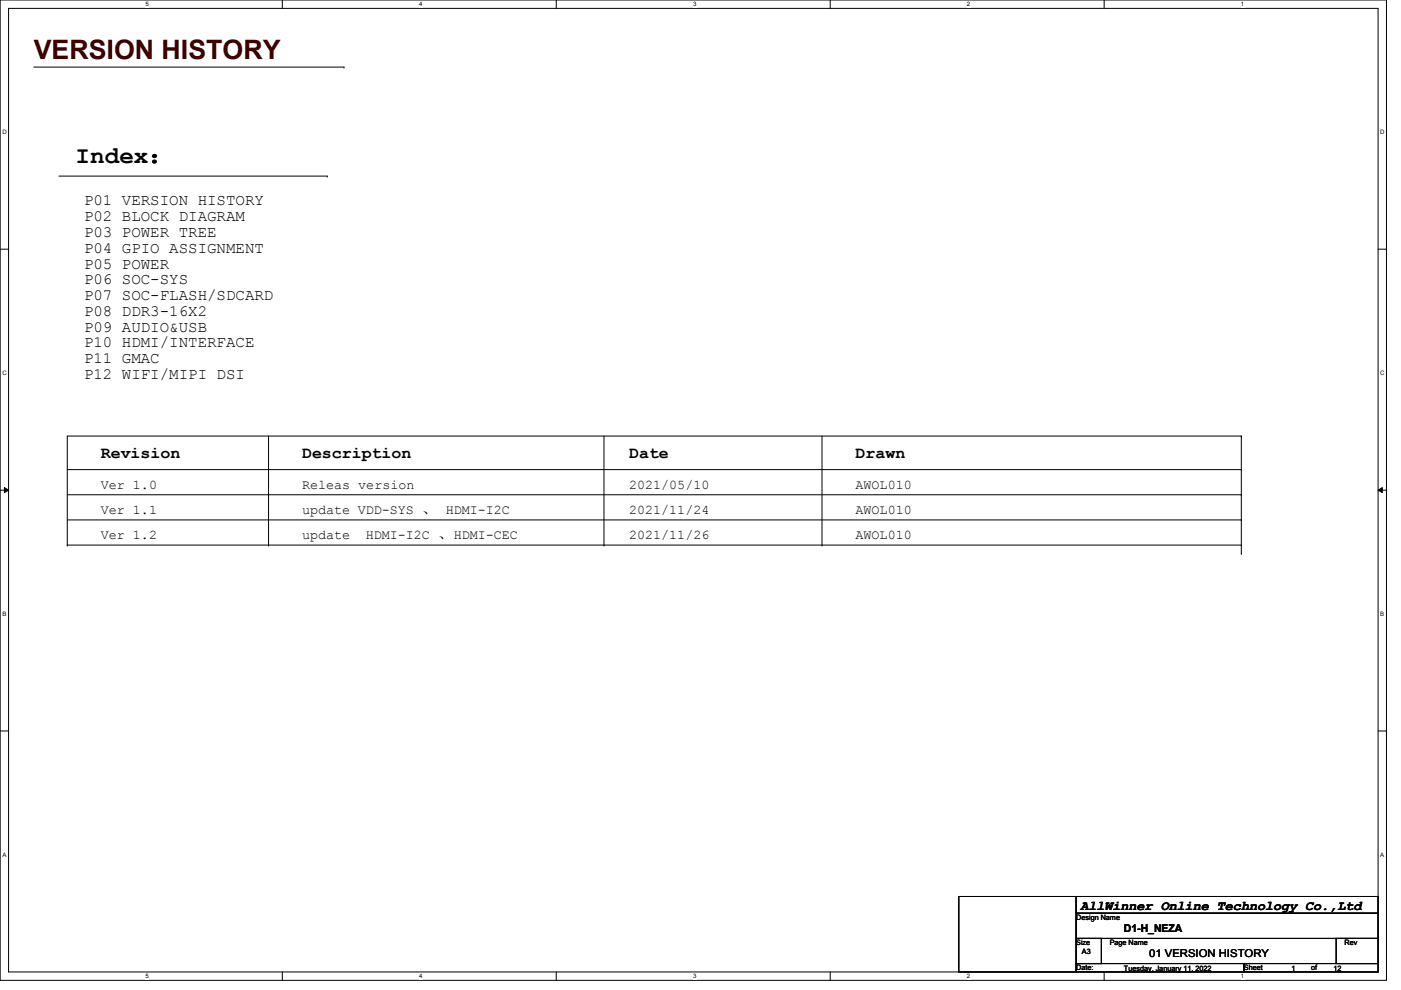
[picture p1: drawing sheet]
<svg xmlns="http://www.w3.org/2000/svg" width="297mm" height="210mm" viewBox="0 0 297 210" stroke-linecap="round" stroke-linejoin="round" font-family="sans-serif">
<defs><g id="words">
<text font-size="5.7" fill="#400000" x="7.2" y="12.4">VERSION HISTORY</text>
<text font-size="5.1" x="16" y="34.5">Index：</text>
<g font-size="3.5">
<text x="21.4" y="97.1">Revision</text>
<text x="64" y="97.1">Description</text>
<text x="133.4" y="97.1">Date</text>
<text x="181.4" y="97.1">Drawn</text>
</g>
<g font-size="3.3">
<text x="17.8" y="43.6">P01 VERSION HISTORY</text>
<text x="17.8" y="46.9">P02 BLOCK DIAGRAM</text>
<text x="17.8" y="50.2">P03 POWER TREE</text>
<text x="17.8" y="53.6">P04 GPIO ASSIGNMENT</text>
<text x="17.8" y="56.9">P05 POWER</text>
<text x="17.8" y="60.3">P06 SOC-SYS</text>
<text x="17.8" y="63.6">P07 SOC-FLASH/SDCARD</text>
<text x="17.8" y="67">P08 DDR3-16X2</text>
<text x="17.8" y="70.3">P09 AUDIO&amp;USB</text>
<text x="17.8" y="73.7">P10 HDMI/INTERFACE</text>
<text x="17.8" y="77">P11 GMAC</text>
<text x="17.8" y="80.3">P12 WIFI/MIPI DSI</text>
</g>
<g font-size="2.8">
<text x="21.4" y="103.6">Ver 1.0</text>
<text x="64" y="103.6">Releas version</text>
<text x="133.4" y="103.6">2021/05/10</text>
<text x="181.4" y="103.6">AWOL010</text>
<text x="21.4" y="108.9">Ver 1.1</text>
<text x="64" y="108.9">update VDD-SYS 、 HDMI-I2C</text>
<text x="133.4" y="108.9">2021/11/24</text>
<text x="181.4" y="108.9">AWOL010</text>
<text x="21.4" y="114.3">Ver 1.2</text>
<text x="64" y="114.3">update</text>
<text x="77.6" y="114.3">HDMI-I2C 、HDMI-CEC</text>
<text x="133.4" y="114.3">2021/11/26</text>
<text x="181.4" y="114.3">AWOL010</text>
<text x="229.1" y="193">AllWinner Online Technology Co.,Ltd</text>
</g>
<g font-size="2.3">
<text x="238.3" y="197.7">D1-H_NEZA</text>
<text x="243.6" y="203">01 VERSION HISTORY</text>
</g>
<g font-size="1.6">
<text x="228.2" y="195.1">Design Name</text>
<text x="228.2" y="200.4">Size</text>
<text x="229.4" y="202.4">A3</text>
<text x="235.3" y="200.4">Page Name</text>
<text x="285.1" y="200.4">Rev</text>
<text x="228.2" y="205.7">Date:</text>
<text x="238.3" y="205.9">Tuesday, January 11, 2022</text>
<text x="263.7" y="205.7">Sheet</text>
<text x="273.9" y="205.9">1</text>
<text x="278" y="205.7">of</text>
<text x="282.7" y="205.9">12</text>
</g>
<g font-size="1.3">
<text x="30.8" y="1.3">5</text>
<text x="88.9" y="1.3">4</text>
<text x="146.9" y="1.3">3</text>
<text x="205" y="1.3">2</text>
<text x="263.1" y="1.3">1</text>
<text x=".5" y="28.4">D</text>
<text x="292.6" y="28.4">D</text>
<text x=".5" y="79.5">C</text>
<text x="292.6" y="79.5">C</text>
<text x=".5" y="130.6">B</text>
<text x="292.6" y="130.6">B</text>
<text x=".5" y="181.7">A</text>
<text x="292.6" y="181.7">A</text>
<text x="30.8" y="207.4">5</text>
<text x="88.9" y="207.4">4</text>
<text x="146.9" y="207.4">3</text>
<text x="205" y="207.4">2</text>
<text x="263.1" y="207.4">1</text>
</g>
</g></defs>
<path d="M0 0h294v207.9h-294zM1.8 1.8h290.4v204.3h-290.4z" fill="none" stroke="#000" stroke-width=".21"/>
<g fill="#fff">
<path d="M30.8 .2h.7v1.4h-.7z"/>
<path d="M30.8 206.2h.7v1.4h-.7z"/>
</g>
<path d="M59.9 0v1.8M59.9 206.1v1.8" fill="none" stroke="#000" stroke-width=".21"/>
<g fill="#fff">
<path d="M88.9 .2h.6v1.4h-.6z"/>
<path d="M88.9 206.2h.6v1.4h-.6z"/>
</g>
<path d="M117.9 0v1.8M117.9 206.1v1.8" fill="none" stroke="#000" stroke-width=".21"/>
<g fill="#fff">
<path d="M146.9 .2h.7v1.4h-.7z"/>
<path d="M146.9 206.2h.7v1.4h-.7z"/>
</g>
<path d="M176 0v1.8M176 206.1v1.8" fill="none" stroke="#000" stroke-width=".21"/>
<g fill="#fff">
<path d="M205 .2h.7v1.4h-.7z"/>
<path d="M205 206.2h.7v1.4h-.7z"/>
</g>
<path d="M234.1 0v1.8M234.1 206.1v1.8" fill="none" stroke="#000" stroke-width=".21"/>
<g fill="#fff">
<path d="M263.1 .2h.7v1.4h-.7z"/>
<path d="M263.1 206.2h.7v1.4h-.7z"/>
<path d="M.5 27.3h.9v1.4h-.9z"/>
<path d="M292.6 27.3h.9v1.4h-.9z"/>
<path d="M.5 78.4h.9v1.4h-.9z"/>
<path d="M292.6 78.4h.9v1.4h-.9z"/>
</g>
<path d="M0 52.8h1.8M292.2 52.8h1.8" fill="none" stroke="#000" stroke-width=".21"/>
<g fill="#fff">
<path d="M.5 129.5h.8v1.4h-.8z"/>
<path d="M292.6 129.5h.9v1.4h-.9z"/>
</g>
<path d="M0 103.9h1.8M.9 103.4l.9 .5-.9 .5zM292.2 103.9l.9-.5v1zM292.2 103.9h1.8" fill="none" stroke="#000" stroke-width=".21"/>
<path d="M.9 103.4l.9 .5-.9 .5zM292.2 103.9l.9-.5v1z" fill="#000"/>
<g fill="#fff">
<path d="M.5 180.5h.8v1.4h-.8z"/>
<path d="M292.6 180.5h.9v1.4h-.9z"/>
</g>
<g fill="none" stroke="#000" stroke-width=".21">
<path d="M7.2 14.2h65.7M72.9 14.2h.1M12.5 37.3h56.9M69.4 37.3h.1M14.3 99.6h248.9M56.9 92.5v23.1M128.1 92.5v23.1M174.3 92.5v23.1M263.2 99.6h.1M263.2 92.5h.1M263.2 92.5h-248.9v23.1M263.2 92.5v24.8"/>
<path d="M14.3 115.6h.1M14.3 104.9h248.9M14.3 110.2h248.9M14.3 115.6h248.9M56.9 115.6h.1M128.1 115.6h.1M174.3 115.6h.1M263.2 104.9h.1M263.2 110.2h.1M263.2 115.6h.1M263.2 117.3h.1M0 155h1.8"/>
<path d="M292.2 155h1.8M203.3 190.1h24.9v16h-24.9zM228.2 190.1h64v3.5h-64zM228.2 193.6h64v5.4h-64zM228.2 199h5.3v5.3h-5.3zM283.3 199h8.9v5.3h-8.9zM228.2 204.3h35.5v1.8h-35.5zM263.7 204.3h28.5v1.8h-28.5z"/>
</g>
<use href="#words"/>
</svg>
